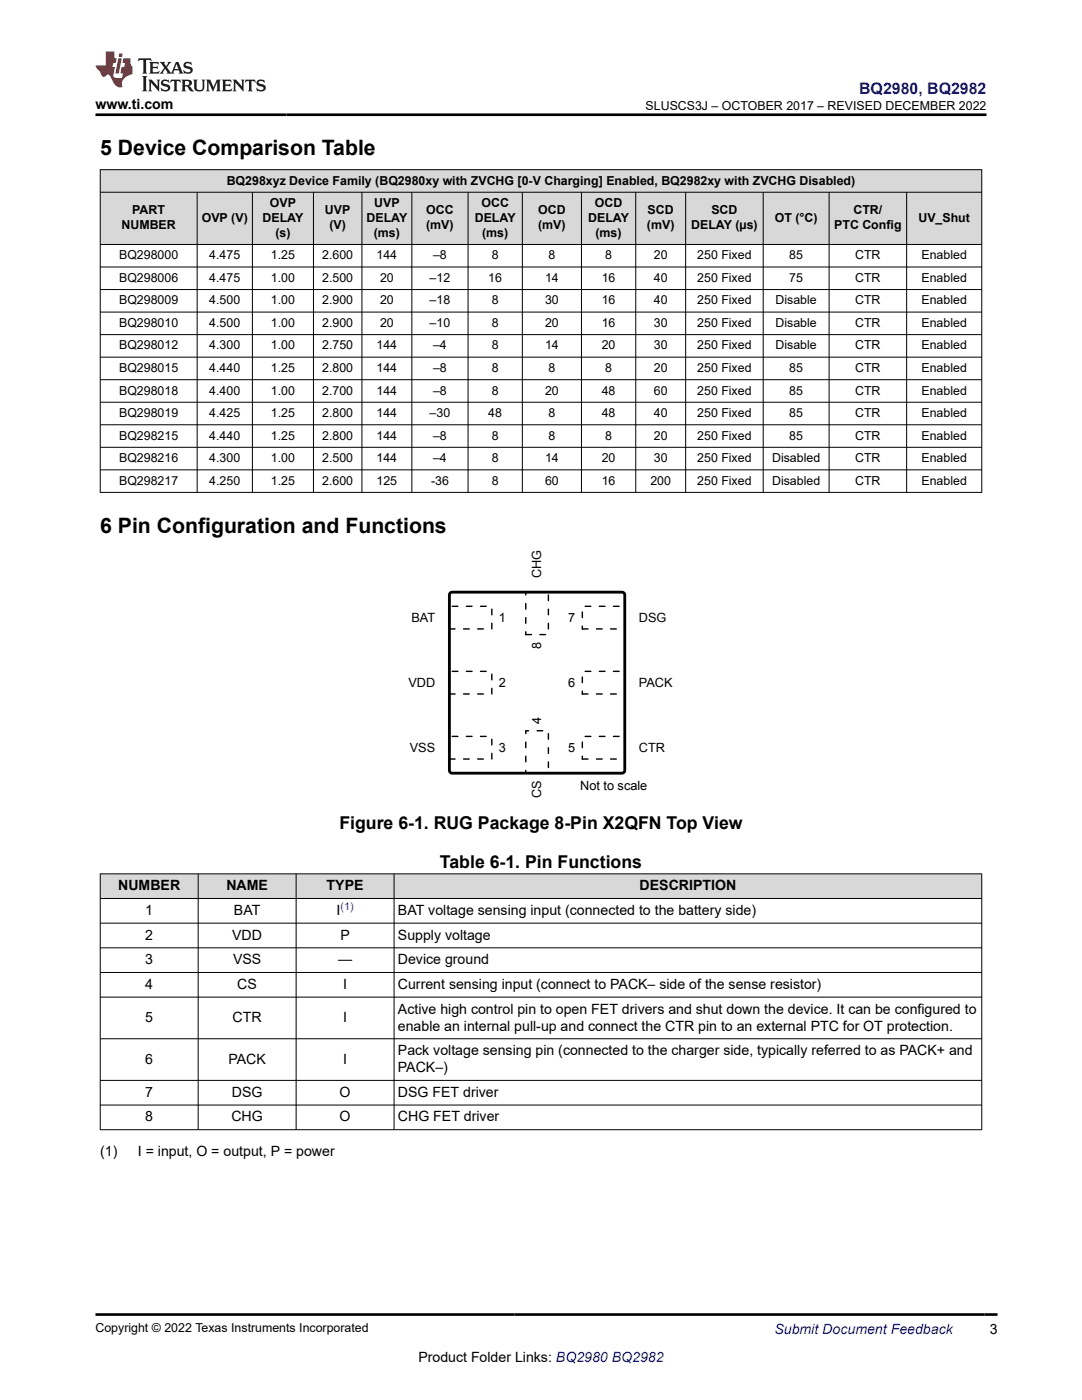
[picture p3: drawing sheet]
<svg xmlns="http://www.w3.org/2000/svg" width="216mm" height="279mm" viewBox="0 0 216 279" stroke-linecap="round" stroke-linejoin="round" font-family="sans-serif">
<defs><g id="words">
<g font-size="4.2">
<text x="20" y="30.9">5 Device Comparison Table</text>
<text x="20" y="106.4">6 Pin Configuration and Functions</text>
</g>
<g font-size="3.5">
<text x="67.7" y="165.5">Figure 6-1. RUG Package 8-Pin X2QFN Top View</text>
<text x="87.8" y="173.2">Table 6-1. Pin Functions</text>
</g>
<text font-size="3.2" fill="#00f" x="171.4" y="18.7">BQ2980, BQ2982</text>
<g font-size="2.8">
<text x="19.1" y="21.8">www.ti.com</text>
<text x="23.6" y="177.7">NUMBER</text>
<text x="45.2" y="177.7">NAME</text>
<text x="65.2" y="177.7">TYPE</text>
<text x="127.6" y="177.7">DESCRIPTION</text>
<text x="29" y="182.6">1</text>
<text x="46.7" y="182.6">BAT</text>
<text x="67.2" y="182.6">I</text>
<text x="79.4" y="182.6">BAT voltage sensing input (connected to the battery side)</text>
<text x="29" y="187.5">2</text>
<text x="46.3" y="187.5">VDD</text>
<text x="67.9" y="187.5">P</text>
<text x="79.4" y="187.5">Supply voltage</text>
<text x="29" y="192.4">3</text>
<text x="29" y="197.4">4</text>
<text x="46.5" y="192.4">VSS</text>
<text x="47.4" y="197.4">CS</text>
<text x="67.5" y="192.4">—</text>
<text x="68.5" y="197.4">I</text>
<text x="79.4" y="192.4">Device ground</text>
<text x="79.4" y="197.4">Current sensing input (connect to PACK– side of the sense resistor)</text>
<text x="29" y="204">5</text>
<text x="46.4" y="204">CTR</text>
<text x="68.5" y="204">I</text>
<text x="79.4" y="202.3">Active high control pin to open FET drivers and shut down the device. It can be configured to</text>
<text x="79.4" y="205.7">enable an internal pull-up and connect the CTR pin to an external PTC for OT protection.</text>
<text x="29" y="212.3">6</text>
<text x="45.6" y="212.3">PACK</text>
<text x="68.5" y="212.3">I</text>
<text x="79.4" y="210.6">Pack voltage sensing pin (connected to the charger side, typically referred to as PACK+ and</text>
<text x="79.4" y="214">PACK–)</text>
<text x="29" y="218.9">7</text>
<text x="46.3" y="218.9">DSG</text>
<text x="67.8" y="218.9">O</text>
<text x="79.4" y="218.9">DSG FET driver</text>
<text x="29" y="223.8">8</text>
<text x="46.2" y="223.8">CHG</text>
<text x="67.8" y="223.8">O</text>
<text x="79.4" y="223.8">CHG FET driver</text>
<text x="20" y="230.6">(1)</text>
<text x="27.5" y="230.6">I = input, O = output, P = power</text>
<text x="197.5" y="266.1">3</text>
<text x="83.5" y="271.7">Product Folder Links: BQ2980 BQ2982</text>
</g>
<text font-size="2.8" fill="#00f" x="154.5" y="266.2">Submit Document Feedback</text>
<g font-size="2.5">
<text x="128.8" y="21.9">SLUSCS3J – OCTOBER 2017 – REVISED DECEMBER 2022</text>
<text x="45.2" y="36.8">BQ298xyz Device Family (BQ2980xy with ZVCHG [0-V Charging] Enabled, BQ2982xy with ZVCHG Disabled)</text>
<text x="53.8" y="41.3">OVP</text>
<text x="74.7" y="41.3">UVP</text>
<text x="96.1" y="41.3">OCC</text>
<text x="118.7" y="41.3">OCD</text>
<text x="24.3" y="45.8">NUMBER</text>
<text x="26.4" y="42.8">PART</text>
<text x="40.3" y="44.3">OVP (V)</text>
<text x="52.4" y="44.3">DELAY</text>
<text x="54.9" y="47.3">(s)</text>
<text x="64.8" y="42.8">UVP</text>
<text x="65.7" y="45.8">(V)</text>
<text x="73.1" y="44.3">DELAY</text>
<text x="74.6" y="47.3">(ms)</text>
<text x="85" y="42.8">OCC</text>
<text x="85" y="45.8">(mV)</text>
<text x="94.7" y="44.3">DELAY</text>
<text x="96.2" y="47.3">(ms)</text>
<text x="107.4" y="42.8">OCD</text>
<text x="107.4" y="45.8">(mV)</text>
<text x="117.4" y="44.3">DELAY</text>
<text x="118.8" y="47.3">(ms)</text>
<text x="129.1" y="45.8">(mV)</text>
<text x="129.2" y="42.8">SCD</text>
<text x="137.9" y="45.8">DELAY (µs)</text>
<text x="141.9" y="42.8">SCD</text>
<text x="154.6" y="44.3">OT (°C)</text>
<text x="166.5" y="45.8">PTC Config</text>
<text x="170.3" y="42.8">CTR/</text>
<text x="183.3" y="44.3">UV_Shut</text>
<text x="23.8" y="51.7">BQ298000</text>
<text x="41.8" y="51.7">4.475</text>
<text x="54.1" y="51.7">1.25</text>
<text x="64.3" y="51.7">2.600</text>
<text x="75.1" y="51.7">144</text>
<text x="86.4" y="51.7">–8</text>
<text x="98.1" y="51.7">8</text>
<text x="109.4" y="51.7">8</text>
<text x="120.8" y="51.7">8</text>
<text x="130.5" y="51.7">20</text>
<text x="139.1" y="51.7">250 Fixed</text>
<text x="157.5" y="51.7">85</text>
<text x="170.6" y="51.7">CTR</text>
<text x="183.9" y="51.7">Enabled</text>
<text x="23.8" y="56.2">BQ298006</text>
<text x="41.8" y="56.2">4.475</text>
<text x="54.1" y="56.2">1.00</text>
<text x="64.3" y="56.2">2.500</text>
<text x="75.8" y="56.2">20</text>
<text x="85.7" y="56.2">–12</text>
<text x="97.4" y="56.2">16</text>
<text x="108.8" y="56.2">14</text>
<text x="120.1" y="56.2">16</text>
<text x="130.5" y="56.2">40</text>
<text x="139.1" y="56.2">250 Fixed</text>
<text x="157.5" y="56.2">75</text>
<text x="170.6" y="56.2">CTR</text>
<text x="183.9" y="56.2">Enabled</text>
<text x="23.8" y="60.7">BQ298009</text>
<text x="23.8" y="65.2">BQ298010</text>
<text x="41.8" y="60.7">4.500</text>
<text x="41.8" y="65.2">4.500</text>
<text x="54.1" y="60.7">1.00</text>
<text x="54.1" y="65.2">1.00</text>
<text x="64.3" y="60.7">2.900</text>
<text x="64.3" y="65.2">2.900</text>
<text x="75.8" y="60.7">20</text>
<text x="75.8" y="65.2">20</text>
<text x="85.7" y="60.7">–18</text>
<text x="85.7" y="65.2">–10</text>
<text x="98.1" y="60.7">8</text>
<text x="98.1" y="65.2">8</text>
<text x="108.8" y="60.7">30</text>
<text x="108.8" y="65.2">20</text>
<text x="120.1" y="60.7">16</text>
<text x="120.1" y="65.2">16</text>
<text x="130.5" y="60.7">40</text>
<text x="130.5" y="65.2">30</text>
<text x="139.1" y="60.7">250 Fixed</text>
<text x="139.1" y="65.2">250 Fixed</text>
<text x="154.7" y="60.7">Disable</text>
<text x="154.7" y="65.2">Disable</text>
<text x="170.6" y="60.7">CTR</text>
<text x="170.6" y="65.2">CTR</text>
<text x="183.9" y="60.7">Enabled</text>
<text x="183.9" y="65.2">Enabled</text>
<text x="23.8" y="69.7">BQ298012</text>
<text x="41.8" y="69.7">4.300</text>
<text x="54.1" y="69.7">1.00</text>
<text x="64.3" y="69.7">2.750</text>
<text x="75.1" y="69.7">144</text>
<text x="86.4" y="69.7">–4</text>
<text x="98.1" y="69.7">8</text>
<text x="108.8" y="69.7">14</text>
<text x="120.1" y="69.7">20</text>
<text x="130.5" y="69.7">30</text>
<text x="139.1" y="69.7">250 Fixed</text>
<text x="154.7" y="69.7">Disable</text>
<text x="170.6" y="69.7">CTR</text>
<text x="183.9" y="69.7">Enabled</text>
<text x="23.8" y="74.2">BQ298015</text>
<text x="41.8" y="74.2">4.440</text>
<text x="54.1" y="74.2">1.25</text>
<text x="64.3" y="74.2">2.800</text>
<text x="75.1" y="74.2">144</text>
<text x="86.4" y="74.2">–8</text>
<text x="98.1" y="74.2">8</text>
<text x="109.4" y="74.2">8</text>
<text x="120.8" y="74.2">8</text>
<text x="130.5" y="74.2">20</text>
<text x="139.1" y="74.2">250 Fixed</text>
<text x="157.5" y="74.2">85</text>
<text x="170.6" y="74.2">CTR</text>
<text x="183.9" y="74.2">Enabled</text>
<text x="23.8" y="78.7">BQ298018</text>
<text x="23.8" y="83.2">BQ298019</text>
<text x="41.8" y="78.7">4.400</text>
<text x="41.8" y="83.2">4.425</text>
<text x="54.1" y="78.7">1.00</text>
<text x="54.1" y="83.2">1.25</text>
<text x="64.3" y="78.7">2.700</text>
<text x="64.3" y="83.2">2.800</text>
<text x="75.1" y="78.7">144</text>
<text x="75.1" y="83.2">144</text>
<text x="85.7" y="83.2">–30</text>
<text x="86.4" y="78.7">–8</text>
<text x="97.4" y="83.2">48</text>
<text x="98.1" y="78.7">8</text>
<text x="108.8" y="78.7">20</text>
<text x="109.4" y="83.2">8</text>
<text x="120.1" y="78.7">48</text>
<text x="120.1" y="83.2">48</text>
<text x="130.5" y="78.7">60</text>
<text x="130.5" y="83.2">40</text>
<text x="139.1" y="78.7">250 Fixed</text>
<text x="139.1" y="83.2">250 Fixed</text>
<text x="157.5" y="78.7">85</text>
<text x="157.5" y="83.2">85</text>
<text x="170.6" y="78.7">CTR</text>
<text x="170.6" y="83.2">CTR</text>
<text x="183.9" y="78.7">Enabled</text>
<text x="183.9" y="83.2">Enabled</text>
<text x="23.8" y="87.7">BQ298215</text>
<text x="41.8" y="87.7">4.440</text>
<text x="54.1" y="87.7">1.25</text>
<text x="64.3" y="87.7">2.800</text>
<text x="75.1" y="87.7">144</text>
<text x="86.4" y="87.7">–8</text>
<text x="98.1" y="87.7">8</text>
<text x="109.4" y="87.7">8</text>
<text x="120.8" y="87.7">8</text>
<text x="130.5" y="87.7">20</text>
<text x="139.1" y="87.7">250 Fixed</text>
<text x="157.5" y="87.7">85</text>
<text x="170.6" y="87.7">CTR</text>
<text x="183.9" y="87.7">Enabled</text>
<text x="23.8" y="92.2">BQ298216</text>
<text x="41.8" y="92.2">4.300</text>
<text x="54.1" y="92.2">1.00</text>
<text x="64.3" y="92.2">2.500</text>
<text x="75.1" y="92.2">144</text>
<text x="86.4" y="92.2">–4</text>
<text x="98.1" y="92.2">8</text>
<text x="108.8" y="92.2">14</text>
<text x="120.1" y="92.2">20</text>
<text x="130.5" y="92.2">30</text>
<text x="139.1" y="92.2">250 Fixed</text>
<text x="154.1" y="92.2">Disabled</text>
<text x="170.6" y="92.2">CTR</text>
<text x="183.9" y="92.2">Enabled</text>
<text x="23.8" y="96.7">BQ298217</text>
<text x="41.8" y="96.7">4.250</text>
<text x="54.1" y="96.7">1.25</text>
<text x="64.3" y="96.7">2.600</text>
<text x="75.1" y="96.7">125</text>
<text x="86" y="96.7">-36</text>
<text x="98.1" y="96.7">8</text>
<text x="108.8" y="96.7">60</text>
<text x="120.1" y="96.7">16</text>
<text x="129.8" y="96.7">200</text>
<text x="139.1" y="96.7">250 Fixed</text>
<text x="154.1" y="96.7">Disabled</text>
<text x="170.6" y="96.7">CTR</text>
<text x="183.9" y="96.7">Enabled</text>
<text x="108" y="115.4" transform="rotate(-90 108 115.4)">CHG</text>
<text x="82.1" y="124.1">BAT</text>
<text x="99.5" y="124.1">1</text>
<text x="113.4" y="124.1">7</text>
<text x="127.5" y="124.1">DSG</text>
<text x="108" y="129.5" transform="rotate(-90 108 129.5)">8</text>
<text x="81.5" y="137.1">VDD</text>
<text x="99.5" y="137.1">2</text>
<text x="113.4" y="137.1">6</text>
<text x="127.5" y="137.1">PACK</text>
<text x="108" y="144.4" transform="rotate(-90 108 144.4)">4</text>
<text x="81.8" y="150.1">VSS</text>
<text x="99.5" y="150.1">3</text>
<text x="113.4" y="150.1">5</text>
<text x="127.5" y="150.1">CTR</text>
<text x="108" y="159.2" transform="rotate(-90 108 159.2)">CS</text>
<text x="115.8" y="157.7">Not to scale</text>
<text x="19.1" y="265.9">Copyright © 2022 Texas Instruments Incorporated</text>
</g>
<text font-size="2.1" fill="#00f" x="68" y="181.6">(1)</text>
</g></defs>
<g fill="#d8d8d8">
<path d="M20 33.9h175.9v4.5h-175.9z" fill-rule="evenodd"/>
<path d="M20 38.4h175.9v10.4h-175.9z" fill-rule="evenodd"/>
<path d="M20.1 33.9h175.7v4.4h-175.7z" fill-rule="evenodd"/>
<path d="M20.1 38.4h19.2v10.3h-19.2z" fill-rule="evenodd"/>
<path d="M39.4 38.4h10.9v10.3h-10.9z" fill-rule="evenodd"/>
<path d="M50.4 38.4h12.1v10.3h-12.1z" fill-rule="evenodd"/>
<path d="M62.6 38.4h9.6v10.3h-9.6z" fill-rule="evenodd"/>
<path d="M72.3 38.4h9.8v10.3h-9.8z" fill-rule="evenodd"/>
<path d="M82.2 38.4h11.1v10.3h-11.1z" fill-rule="evenodd"/>
<path d="M93.5 38.4h10.7v10.3h-10.7z" fill-rule="evenodd"/>
<path d="M104.3 38.4h11.7v10.3h-11.7z" fill-rule="evenodd"/>
<path d="M116.1 38.4h10.7v10.3h-10.7z" fill-rule="evenodd"/>
<path d="M126.9 38.4h9.9v10.3h-9.9z" fill-rule="evenodd"/>
<path d="M136.9 38.4h15.3v10.3h-15.3z" fill-rule="evenodd"/>
<path d="M152.3 38.4h13.1v10.3h-13.1z" fill-rule="evenodd"/>
<path d="M165.5 38.4h15.3v10.3h-15.3z" fill-rule="evenodd"/>
<path d="M181 38.4h14.8v10.3h-14.8z" fill-rule="evenodd"/>
</g>
<g fill="none" stroke="#000" stroke-width=".2">
<path d="M19.9 33.9h176.1M19.9 38.4h176.1M20 33.8v64.5M39.3 38.4v59.9M50.4 38.4v59.9M62.5 38.4v59.9M72.2 38.4v59.9M82.2 38.4v59.9M93.4 38.4v59.9M104.2 38.4v59.9M116 38.4v59.9M126.9 38.4v59.9"/>
<path d="M136.8 38.4v59.9M152.3 38.4v59.9M165.4 38.4v59.9M180.9 38.4v59.9M195.9 33.8v64.5M19.9 48.8h176.1M19.9 53.3h176.1M19.9 57.8h176.1M19.9 62.3h176.1M19.9 66.8h176.1M19.9 71.3h176.1M19.9 75.8h176.1"/>
<path d="M19.9 80.3h176.1M19.9 84.8h176.1M19.9 89.3h176.1M19.9 93.8h176.1M19.9 98.3h176.1"/>
</g>
<path d="M89.7 121h8.4v4.5h-8.4z" fill="#fff"/>
<path d="M89.7 121h8.4v4.5h-8.4z" fill="none" stroke="#000" stroke-width=".28" stroke-dasharray="1.1 1.7"/>
<path d="M89.7 134h8.4v4.5h-8.4z" fill="#fff"/>
<path d="M89.7 134h8.4v4.5h-8.4z" fill="none" stroke="#000" stroke-width=".28" stroke-dasharray="1.1 1.7"/>
<path d="M89.7 147h8.4v4.5h-8.4z" fill="#fff"/>
<path d="M89.7 147h8.4v4.5h-8.4z" fill="none" stroke="#000" stroke-width=".28" stroke-dasharray="1.1 1.7"/>
<path d="M104.9 145.8h4.5v8.5h-4.5z" fill="#fff"/>
<path d="M104.9 145.8h4.5v8.5h-4.5z" fill="none" stroke="#000" stroke-width=".28" stroke-dasharray="1.1 1.7"/>
<path d="M116.2 147h8.5v4.5h-8.5z" fill="#fff"/>
<path d="M116.2 147h8.5v4.5h-8.5z" fill="none" stroke="#000" stroke-width=".28" stroke-dasharray="1.1 1.7"/>
<path d="M116.2 134h8.5v4.5h-8.5z" fill="#fff"/>
<path d="M116.2 134h8.5v4.5h-8.5z" fill="none" stroke="#000" stroke-width=".28" stroke-dasharray="1.1 1.7"/>
<path d="M116.2 121h8.5v4.5h-8.5z" fill="#fff"/>
<path d="M116.2 121h8.5v4.5h-8.5z" fill="none" stroke="#000" stroke-width=".28" stroke-dasharray="1.1 1.7"/>
<path d="M104.9 118.2h4.5v8.4h-4.5z" fill="#fff"/>
<path d="M104.9 118.2h4.5v8.4h-4.5z" fill="none" stroke="#000" stroke-width=".28" stroke-dasharray="1.1 1.7"/>
<path d="M89.7 118.5l.5-.3h33.9l.5 .3 .1 35.2-.3 .5-34.2 .1-.5-.3z" fill="none" stroke="#000" stroke-width=".56"/>
<g fill="#d8d8d8">
<path d="M20 174.4h175.9v4.9h-175.9z" fill-rule="evenodd"/>
<path d="M20.1 174.5h19.4v4.8h-19.4z" fill-rule="evenodd"/>
<path d="M39.6 174.5h19.4v4.8h-19.4z" fill-rule="evenodd"/>
<path d="M59.2 174.5h19.4v4.8h-19.4z" fill-rule="evenodd"/>
<path d="M78.7 174.5h117.1v4.8h-117.1z" fill-rule="evenodd"/>
</g>
<g fill="none" stroke="#000" stroke-width=".2">
<path d="M19.9 174.4h176.1M19.9 179.3h176.1M20 174.3v51.2M39.5 174.3v51.2M59.1 174.3v51.2M78.6 174.3v51.2M195.9 174.3v51.2M19.9 184.2h176.1M19.9 189.2h176.1M19.9 194.1h176.1M19.9 199h176.1M19.9 207.3h176.1"/>
<path d="M19.9 215.6h176.1M19.9 220.5h176.1M19.9 225.5h176.1"/>
</g>
<path d="M27.7 11.6l-.2 .6 .5-.2h.6v.1v2.2l-.2 .4h1l-.2-.4v-2.2v-.1h.5l.5 .2-.1-.6zM29.8 12.4l.2 .3v1.6l-.2 .4h1.9l.1-.6a1.08 1.08 0 0 1-1.3 .2v-.7h.6l.4 .2v-.7l-.4 .2h-.6v-.5l.2-.2a1 1 0 0 1 1 .3l-.1-.5zM31.8 12.4l1 1.1-1 1.2h.9l-.2-.2 .4-.8 .5 .8-.2 .2h1.6l-.2-.2 .1-.5h1l.1 .5-.1 .2h.9l-.2-.4-.8-1.9h-.5l-1 2.1-.8-1.1 .9-1h-.8l.2 .2-.5 .6-.3-.6 .1-.2zM35.2 12.8l.4 1h-.8zM36.8 12.5a.65 .65 0 0 0-.2 .7 .65 .65 0 0 0 .6 .5l.7 .1 .1 .3a.79 .79 0 0 1-.7 .4 .79 .79 0 0 1-.7-.5l.1 .7 .2-.1a.93 .93 0 0 0 1.1 0 .93 .93 0 0 0 .4-.9 1.46 1.46 0 0 0-1.2-.6l-.1-.3a1.09 1.09 0 0 1 1.2 .2l-.2-.6-.1 .1-.6-.2zM28.4 15.2l.2 .4v2.2l-.2 .4h1l-.2-.4v-2.2l.2-.4zM29.6 15.9l.2 .4v1.5l-.2 .4h.8l-.3-.4v-1.3l1.7 1.8v-2l.2-.4h-.8l.2 .2 .1 1.1-1.2-1.3zM32.3 16a.65 .65 0 0 0-.2 .8 .65 .65 0 0 0 .7 .4l.6 .2 .1 .2a.79 .79 0 0 1-.7 .4 .79 .79 0 0 1-.7-.5l.1 .7 .2-.1a.93 .93 0 0 0 1.1 .1 .93 .93 0 0 0 .4-1 1.46 1.46 0 0 0-1.2-.5l-.1-.4a1.09 1.09 0 0 1 1.2 .2l-.2-.6-.1 .1-.6-.1zM34.1 15.9l-.1 .6a.63 .63 0 0 1 .7-.3l.1 1.6-.3 .4h1l-.2-.4v-1.6a.66 .66 0 0 1 .8 .3l-.1-.6zM36.2 15.9l.2 .4v1.5l-.2 .4h.9l-.2-.2v-.7h.5l.1 .2a.79 .79 0 0 0 1.2 .6l-1-.9a.61 .61 0 0 0 .6-.6 .61 .61 0 0 0-.5-.7zM36.9 16.2h.2a.47 .47 0 0 1 .5 .1 .47 .47 0 0 1 .1 .5l-.2 .1-.6 .1zM38.5 15.9l.2 .2a2.27 2.27 0 0 0 .4 2 1.04 1.04 0 0 0 1.7-.7v-1.3l.2-.2h-.8l.2 .4v1.1a.6 .6 0 0 1-.6 .6 .6 .6 0 0 1-.6-.6v-1.1l.3-.4zM41.1 15.9l.2 .4v1.5l-.2 .4h.7l-.2-.4v-1.4l.9 1.9 .8-1.9v1.4l-.2 .4h1l-.3-.4v-1.5l.3-.4h-.8l-.7 1.5-.7-1.5zM44.3 15.9l.2 .4v1.5l-.2 .4h1.9l.1-.6a1.09 1.09 0 0 1-1.3 .2v-.7h.6l.4 .2v-.6l-.4 .2h-.6v-.6l.2-.1a1.01 1.01 0 0 1 1 .3l-.1-.6zM46.4 15.9l.3 .4v1.5l-.3 .4h.8l-.2-.4v-1.3l1.6 1.8v-2l.2-.4h-.7l.2 .2v1.1l-1.2-1.3zM49 15.9l-.1 .6a.63 .63 0 0 1 .8-.3v1.6l-.3 .4h1l-.2-.4v-1.6a.66 .66 0 0 1 .8 .3l-.1-.6zM51.4 16a.65 .65 0 0 0-.2 .8 .65 .65 0 0 0 .6 .4l.6 .2 .2 .2a.79 .79 0 0 1-.8 .4 .79 .79 0 0 1-.6-.5l.1 .7 .2-.1a.93 .93 0 0 0 1 .1 .93 .93 0 0 0 .5-1 1.46 1.46 0 0 0-1.3-.5l-.1-.4a1.09 1.09 0 0 1 1.3 .2l-.2-.6-.2 .1-.5-.1z" fill="#231f20"/>
<path d="M21.1 10.3v2.7h-2.1l.1 .4 .9 1a.95 .95 0 0 0 .9 .9 .59 .59 0 0 1 .6-.4 .59 .59 0 0 1 .5 .3l.4 .8a1.59 1.59 0 0 0 2.1 1.4 1.61 1.61 0 0 1 1-2.3l1-.3-.1-1.5a1.59 1.59 0 0 1-.4-1.7h-1.4l-.2 .9h.5l-.1 .9h-.5l-.2 .9v.3l.4 .1-.2 .9h-.6a.73 .73 0 0 1-1.1-.7l.3-1.5h-.5l.2-.9h.5l.2-.9h-.5v-1.3zM23.6 11.6l-.6 3.1h.7l.6-3.1zM23.8 10.7l-.1 .6h.7l.1-.6z" fill="#ed1c24"/>
<path d="M19.1 22.9h177.8M19.1 262.3h179.9" fill="none" stroke="#000" stroke-width=".53"/>
<use href="#words"/>
</svg>
